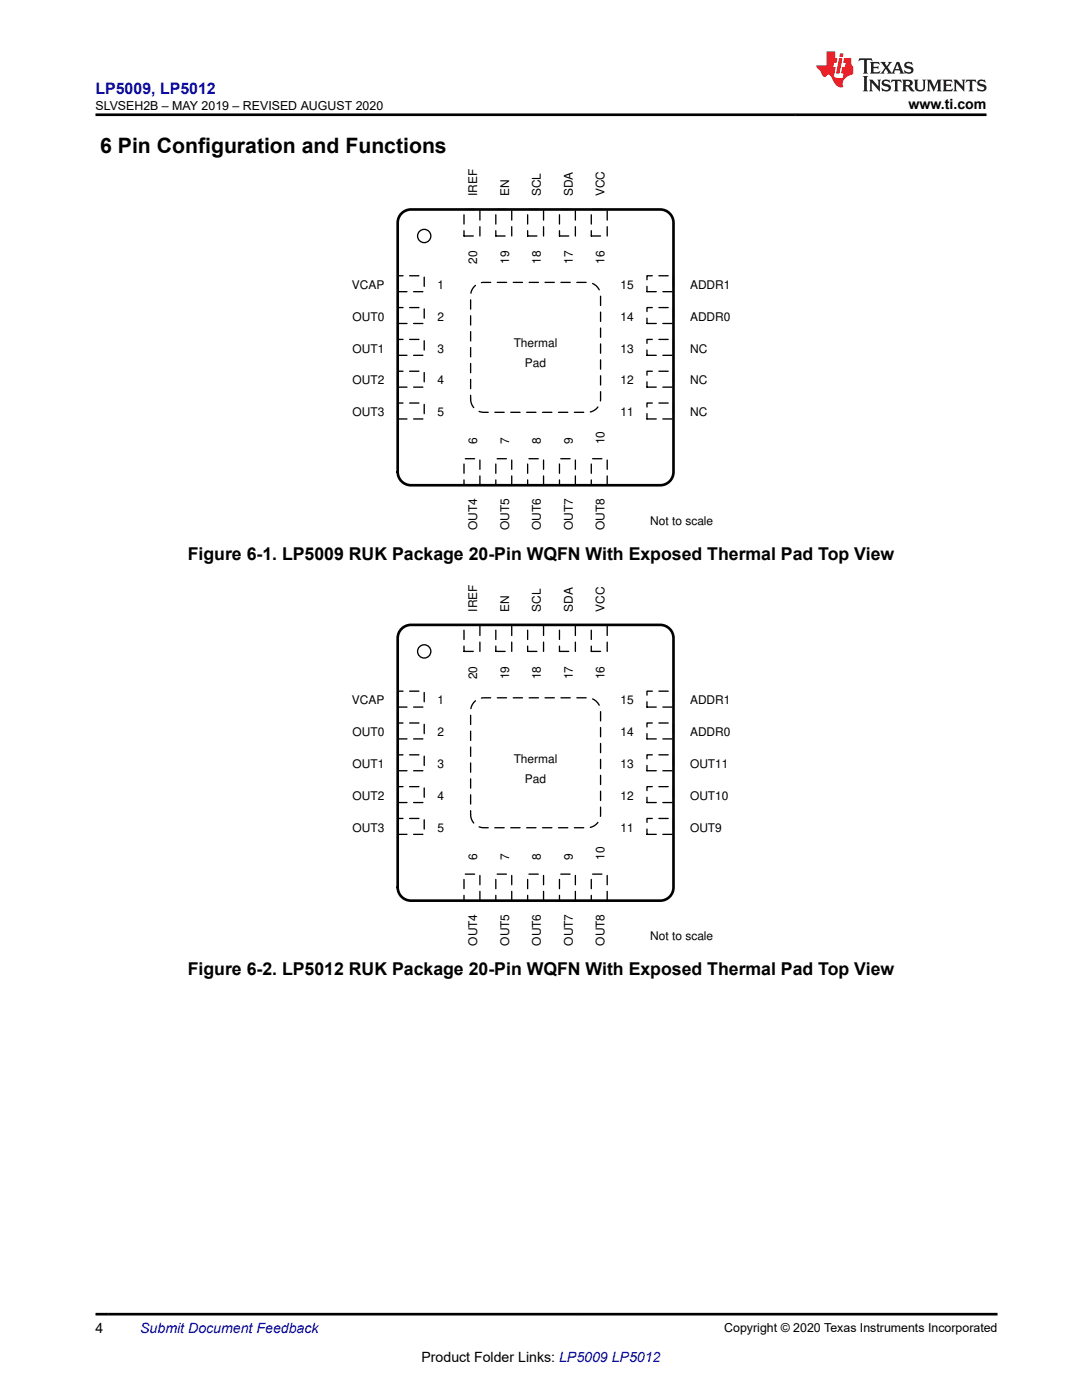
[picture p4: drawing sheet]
<svg xmlns="http://www.w3.org/2000/svg" width="216mm" height="279mm" viewBox="0 0 216 279" stroke-linecap="round" stroke-linejoin="round" font-family="sans-serif">
<defs><g id="words">
<text font-size="4.2" x="20" y="30.5">6 Pin Configuration and Functions</text>
<g font-size="3.5">
<text x="37.5" y="111.7">Figure 6-1. LP5009 RUK Package 20-Pin WQFN With Exposed Thermal Pad Top View</text>
<text x="37.5" y="194.6">Figure 6-2. LP5012 RUK Package 20-Pin WQFN With Exposed Thermal Pad Top View</text>
</g>
<text font-size="3.2" fill="#00f" x="19" y="18.7">LP5009, LP5012</text>
<g font-size="2.8">
<text x="181.3" y="21.8">www.ti.com</text>
<text x="19" y="266.1">4</text>
<text x="84.1" y="271.7">Product Folder Links: LP5009 LP5012</text>
</g>
<text font-size="2.8" fill="#00f" x="28" y="266.1">Submit Document Feedback</text>
<g font-size="2.5">
<text x="19" y="21.9">SLVSEH2B – MAY 2019 – REVISED AUGUST 2020</text>
<text x="144.5" y="265.8">Copyright © 2020 Texas Instruments Incorporated</text>
</g>
<g font-size="2.4">
<text x="95.2" y="39.2" transform="rotate(-90 95.2 39.2)">IREF</text>
<text x="101.6" y="39.2" transform="rotate(-90 101.6 39.2)">EN</text>
<text x="107.9" y="39.2" transform="rotate(-90 107.9 39.2)">SCL</text>
<text x="114.3" y="39.2" transform="rotate(-90 114.3 39.2)">SDA</text>
<text x="120.6" y="39.2" transform="rotate(-90 120.6 39.2)">VCC</text>
<text x="95.2" y="52.7" transform="rotate(-90 95.2 52.7)">20</text>
<text x="101.6" y="52.7" transform="rotate(-90 101.6 52.7)">19</text>
<text x="107.9" y="52.7" transform="rotate(-90 107.9 52.7)">18</text>
<text x="114.3" y="52.7" transform="rotate(-90 114.3 52.7)">17</text>
<text x="120.6" y="52.7" transform="rotate(-90 120.6 52.7)">16</text>
<text x="70.2" y="57.7">VCAP</text>
<text x="87.3" y="57.7">1</text>
<text x="123.8" y="57.7">15</text>
<text x="137.7" y="57.7">ADDR1</text>
<text x="70.4" y="64">OUT0</text>
<text x="87.3" y="64">2</text>
<text x="123.8" y="64">14</text>
<text x="137.7" y="64">ADDR0</text>
<text x="70.4" y="70.4">OUT1</text>
<text x="87.3" y="70.4">3</text>
<text x="102.5" y="69.3">Thermal</text>
<text x="123.8" y="70.4">13</text>
<text x="137.7" y="70.4">NC</text>
<text x="70.4" y="76.7">OUT2</text>
<text x="87.3" y="76.7">4</text>
<text x="104.8" y="73.3">Pad</text>
<text x="123.8" y="76.7">12</text>
<text x="137.7" y="76.7">NC</text>
<text x="70.4" y="83.1">OUT3</text>
<text x="87.3" y="83.1">5</text>
<text x="123.8" y="83.1">11</text>
<text x="137.7" y="83.1">NC</text>
<text x="95.2" y="88.6" transform="rotate(-90 95.2 88.6)">6</text>
<text x="101.6" y="88.6" transform="rotate(-90 101.6 88.6)">7</text>
<text x="107.9" y="88.6" transform="rotate(-90 107.9 88.6)">8</text>
<text x="114.3" y="88.6" transform="rotate(-90 114.3 88.6)">9</text>
<text x="120.6" y="88.6" transform="rotate(-90 120.6 88.6)">10</text>
<text x="95.2" y="105.8" transform="rotate(-90 95.2 105.8)">OUT4</text>
<text x="101.6" y="105.8" transform="rotate(-90 101.6 105.8)">OUT5</text>
<text x="107.9" y="105.8" transform="rotate(-90 107.9 105.8)">OUT6</text>
<text x="114.3" y="105.8" transform="rotate(-90 114.3 105.8)">OUT7</text>
<text x="120.6" y="105.8" transform="rotate(-90 120.6 105.8)">OUT8</text>
<text x="129.8" y="104.8">Not to scale</text>
<text x="95.2" y="122.1" transform="rotate(-90 95.2 122.1)">IREF</text>
<text x="101.6" y="122.1" transform="rotate(-90 101.6 122.1)">EN</text>
<text x="107.9" y="122.1" transform="rotate(-90 107.9 122.1)">SCL</text>
<text x="114.3" y="122.1" transform="rotate(-90 114.3 122.1)">SDA</text>
<text x="120.6" y="122.1" transform="rotate(-90 120.6 122.1)">VCC</text>
<text x="95.2" y="135.6" transform="rotate(-90 95.2 135.6)">20</text>
<text x="101.6" y="135.6" transform="rotate(-90 101.6 135.6)">19</text>
<text x="107.9" y="135.6" transform="rotate(-90 107.9 135.6)">18</text>
<text x="114.3" y="135.6" transform="rotate(-90 114.3 135.6)">17</text>
<text x="120.6" y="135.6" transform="rotate(-90 120.6 135.6)">16</text>
<text x="70.2" y="140.6">VCAP</text>
<text x="87.3" y="140.6">1</text>
<text x="123.8" y="140.6">15</text>
<text x="137.7" y="140.6">ADDR1</text>
<text x="70.4" y="146.9">OUT0</text>
<text x="87.3" y="146.9">2</text>
<text x="123.8" y="146.9">14</text>
<text x="137.7" y="146.9">ADDR0</text>
<text x="70.4" y="153.3">OUT1</text>
<text x="87.3" y="153.3">3</text>
<text x="102.5" y="152.2">Thermal</text>
<text x="123.8" y="153.3">13</text>
<text x="137.7" y="153.3">OUT11</text>
<text x="70.4" y="159.6">OUT2</text>
<text x="87.3" y="159.6">4</text>
<text x="104.8" y="156.2">Pad</text>
<text x="123.8" y="159.6">12</text>
<text x="137.7" y="159.6">OUT10</text>
<text x="70.4" y="166">OUT3</text>
<text x="87.3" y="166">5</text>
<text x="123.8" y="166">11</text>
<text x="137.7" y="166">OUT9</text>
<text x="95.2" y="171.5" transform="rotate(-90 95.2 171.5)">6</text>
<text x="101.6" y="171.5" transform="rotate(-90 101.6 171.5)">7</text>
<text x="107.9" y="171.5" transform="rotate(-90 107.9 171.5)">8</text>
<text x="114.3" y="171.5" transform="rotate(-90 114.3 171.5)">9</text>
<text x="120.6" y="171.5" transform="rotate(-90 120.6 171.5)">10</text>
<text x="95.2" y="188.7" transform="rotate(-90 95.2 188.7)">OUT4</text>
<text x="101.6" y="188.7" transform="rotate(-90 101.6 188.7)">OUT5</text>
<text x="107.9" y="188.7" transform="rotate(-90 107.9 188.7)">OUT6</text>
<text x="114.3" y="188.7" transform="rotate(-90 114.3 188.7)">OUT7</text>
<text x="120.6" y="188.7" transform="rotate(-90 120.6 188.7)">OUT8</text>
<text x="129.8" y="187.7">Not to scale</text>
</g>
</g></defs>
<path d="M92.6 41.8h3.2v5.3h-3.2z" fill="none" stroke="#000" stroke-width=".26" stroke-dasharray="1.9 1.3"/>
<path d="M92.6 91.5h3.2v5.3h-3.2z" fill-rule="evenodd" fill="#fff"/>
<path d="M92.6 91.5h3.2v5.3h-3.2z" fill="none" stroke="#000" stroke-width=".26" stroke-dasharray="1.9 1.3"/>
<path d="M79.4 55h5.2v3.2h-5.2z" fill-rule="evenodd" fill="#fff"/>
<path d="M79.4 55h5.2v3.2h-5.2z" fill="none" stroke="#000" stroke-width=".26" stroke-dasharray="1.9 1.3"/>
<path d="M129.1 55h5.3v3.2h-5.3z" fill-rule="evenodd" fill="#fff"/>
<path d="M129.1 55h5.3v3.2h-5.3z" fill="none" stroke="#000" stroke-width=".26" stroke-dasharray="1.9 1.3"/>
<path d="M98.9 41.8h3.2v5.3h-3.2z" fill-rule="evenodd" fill="#fff"/>
<path d="M98.9 41.8h3.2v5.3h-3.2z" fill="none" stroke="#000" stroke-width=".26" stroke-dasharray="1.9 1.3"/>
<path d="M98.9 91.5h3.2v5.3h-3.2z" fill-rule="evenodd" fill="#fff"/>
<path d="M98.9 91.5h3.2v5.3h-3.2z" fill="none" stroke="#000" stroke-width=".26" stroke-dasharray="1.9 1.3"/>
<path d="M79.4 61.4h5.2v3.2h-5.2z" fill-rule="evenodd" fill="#fff"/>
<path d="M79.4 61.4h5.2v3.2h-5.2z" fill="none" stroke="#000" stroke-width=".26" stroke-dasharray="1.9 1.3"/>
<path d="M129.1 61.4h5.3v3.2h-5.3z" fill-rule="evenodd" fill="#fff"/>
<path d="M129.1 61.4h5.3v3.2h-5.3z" fill="none" stroke="#000" stroke-width=".26" stroke-dasharray="1.9 1.3"/>
<path d="M105.3 41.8h3.2v5.3h-3.2z" fill-rule="evenodd" fill="#fff"/>
<path d="M105.3 41.8h3.2v5.3h-3.2z" fill="none" stroke="#000" stroke-width=".26" stroke-dasharray="1.9 1.3"/>
<path d="M105.3 91.5h3.2v5.3h-3.2z" fill-rule="evenodd" fill="#fff"/>
<path d="M105.3 91.5h3.2v5.3h-3.2z" fill="none" stroke="#000" stroke-width=".26" stroke-dasharray="1.9 1.3"/>
<path d="M79.4 67.7h5.2v3.2h-5.2z" fill-rule="evenodd" fill="#fff"/>
<path d="M79.4 67.7h5.2v3.2h-5.2z" fill="none" stroke="#000" stroke-width=".26" stroke-dasharray="1.9 1.3"/>
<path d="M129.1 67.7h5.3v3.2h-5.3z" fill-rule="evenodd" fill="#fff"/>
<path d="M129.1 67.7h5.3v3.2h-5.3z" fill="none" stroke="#000" stroke-width=".26" stroke-dasharray="1.9 1.3"/>
<path d="M111.6 41.8h3.2v5.3h-3.2z" fill-rule="evenodd" fill="#fff"/>
<path d="M111.6 41.8h3.2v5.3h-3.2z" fill="none" stroke="#000" stroke-width=".26" stroke-dasharray="1.9 1.3"/>
<path d="M111.6 91.5h3.2v5.3h-3.2z" fill-rule="evenodd" fill="#fff"/>
<path d="M111.6 91.5h3.2v5.3h-3.2z" fill="none" stroke="#000" stroke-width=".26" stroke-dasharray="1.9 1.3"/>
<path d="M79.4 74.1h5.2v3.2h-5.2z" fill-rule="evenodd" fill="#fff"/>
<path d="M79.4 74.1h5.2v3.2h-5.2z" fill="none" stroke="#000" stroke-width=".26" stroke-dasharray="1.9 1.3"/>
<path d="M129.1 74.1h5.3v3.2h-5.3z" fill-rule="evenodd" fill="#fff"/>
<path d="M129.1 74.1h5.3v3.2h-5.3z" fill="none" stroke="#000" stroke-width=".26" stroke-dasharray="1.9 1.3"/>
<path d="M118 41.8h3.2v5.3h-3.2z" fill-rule="evenodd" fill="#fff"/>
<path d="M118 41.8h3.2v5.3h-3.2z" fill="none" stroke="#000" stroke-width=".26" stroke-dasharray="1.9 1.3"/>
<path d="M118 91.5h3.2v5.3h-3.2z" fill-rule="evenodd" fill="#fff"/>
<path d="M118 91.5h3.2v5.3h-3.2z" fill="none" stroke="#000" stroke-width=".26" stroke-dasharray="1.9 1.3"/>
<path d="M79.4 80.4h5.2v3.2h-5.2z" fill-rule="evenodd" fill="#fff"/>
<path d="M79.4 80.4h5.2v3.2h-5.2z" fill="none" stroke="#000" stroke-width=".26" stroke-dasharray="1.9 1.3"/>
<path d="M129.1 80.4h5.3v3.2h-5.3z" fill-rule="evenodd" fill="#fff"/>
<path d="M129.1 80.4h5.3v3.2h-5.3z" fill="none" stroke="#000" stroke-width=".26" stroke-dasharray="1.9 1.3"/>
<circle cx="84.6" cy="47.1" r="1.32" fill="none" stroke="#000" stroke-width=".26"/>
<path d="M79.9 42.8a2.65 2.65 0 0 1 2.1-1h49.7a2.65 2.65 0 0 1 2.7 2.7v49.7a2.65 2.65 0 0 1-2.7 2.6h-49.7a2.65 2.65 0 0 1-2.6-2.6v-49.7v-.7z" fill="none" stroke="#000" stroke-width=".53"/>
<path d="M94.5 57.3a2.65 2.65 0 0 1 2.1-.9h20.6a2.65 2.65 0 0 1 2.6 2.6v20.6a2.65 2.65 0 0 1-2.6 2.7h-20.6a2.65 2.65 0 0 1-2.7-2.7v-20.6l.1-.6z" fill-rule="evenodd" fill="#fff"/>
<path d="M94.5 57.3a2.65 2.65 0 0 1 2.1-.9h20.6a2.65 2.65 0 0 1 2.6 2.6v20.6a2.65 2.65 0 0 1-2.6 2.7h-20.6a2.65 2.65 0 0 1-2.7-2.7v-20.6l.1-.6z" fill="none" stroke="#000" stroke-width=".26" stroke-dasharray="1.9 1.3"/>
<path d="M92.6 124.7h3.2v5.3h-3.2z" fill-rule="evenodd" fill="#fff"/>
<path d="M92.6 124.7h3.2v5.3h-3.2z" fill="none" stroke="#000" stroke-width=".26" stroke-dasharray="1.9 1.3"/>
<path d="M92.6 174.5h3.2v5.2h-3.2z" fill-rule="evenodd" fill="#fff"/>
<path d="M92.6 174.5h3.2v5.2h-3.2z" fill="none" stroke="#000" stroke-width=".26" stroke-dasharray="1.9 1.3"/>
<path d="M79.4 137.9h5.2v3.2h-5.2z" fill-rule="evenodd" fill="#fff"/>
<path d="M79.4 137.9h5.2v3.2h-5.2z" fill="none" stroke="#000" stroke-width=".26" stroke-dasharray="1.9 1.3"/>
<path d="M129.1 137.9h5.3v3.2h-5.3z" fill-rule="evenodd" fill="#fff"/>
<path d="M129.1 137.9h5.3v3.2h-5.3z" fill="none" stroke="#000" stroke-width=".26" stroke-dasharray="1.9 1.3"/>
<path d="M98.9 124.7h3.2v5.3h-3.2z" fill-rule="evenodd" fill="#fff"/>
<path d="M98.9 124.7h3.2v5.3h-3.2z" fill="none" stroke="#000" stroke-width=".26" stroke-dasharray="1.9 1.3"/>
<path d="M98.9 174.5h3.2v5.2h-3.2z" fill-rule="evenodd" fill="#fff"/>
<path d="M98.9 174.5h3.2v5.2h-3.2z" fill="none" stroke="#000" stroke-width=".26" stroke-dasharray="1.9 1.3"/>
<path d="M79.4 144.3h5.2v3.2h-5.2z" fill-rule="evenodd" fill="#fff"/>
<path d="M79.4 144.3h5.2v3.2h-5.2z" fill="none" stroke="#000" stroke-width=".26" stroke-dasharray="1.9 1.3"/>
<path d="M129.1 144.3h5.3v3.2h-5.3z" fill-rule="evenodd" fill="#fff"/>
<path d="M129.1 144.3h5.3v3.2h-5.3z" fill="none" stroke="#000" stroke-width=".26" stroke-dasharray="1.9 1.3"/>
<path d="M105.3 124.7h3.2v5.3h-3.2z" fill-rule="evenodd" fill="#fff"/>
<path d="M105.3 124.7h3.2v5.3h-3.2z" fill="none" stroke="#000" stroke-width=".26" stroke-dasharray="1.9 1.3"/>
<path d="M105.3 174.5h3.2v5.2h-3.2z" fill-rule="evenodd" fill="#fff"/>
<path d="M105.3 174.5h3.2v5.2h-3.2z" fill="none" stroke="#000" stroke-width=".26" stroke-dasharray="1.9 1.3"/>
<path d="M79.4 150.6h5.2v3.2h-5.2z" fill-rule="evenodd" fill="#fff"/>
<path d="M79.4 150.6h5.2v3.2h-5.2z" fill="none" stroke="#000" stroke-width=".26" stroke-dasharray="1.9 1.3"/>
<path d="M129.1 150.6h5.3v3.2h-5.3z" fill-rule="evenodd" fill="#fff"/>
<path d="M129.1 150.6h5.3v3.2h-5.3z" fill="none" stroke="#000" stroke-width=".26" stroke-dasharray="1.9 1.3"/>
<path d="M111.6 124.7h3.2v5.3h-3.2z" fill-rule="evenodd" fill="#fff"/>
<path d="M111.6 124.7h3.2v5.3h-3.2z" fill="none" stroke="#000" stroke-width=".26" stroke-dasharray="1.9 1.3"/>
<path d="M111.6 174.5h3.2v5.2h-3.2z" fill-rule="evenodd" fill="#fff"/>
<path d="M111.6 174.5h3.2v5.2h-3.2z" fill="none" stroke="#000" stroke-width=".26" stroke-dasharray="1.9 1.3"/>
<path d="M79.4 157h5.2v3.2h-5.2z" fill-rule="evenodd" fill="#fff"/>
<path d="M79.4 157h5.2v3.2h-5.2z" fill="none" stroke="#000" stroke-width=".26" stroke-dasharray="1.9 1.3"/>
<path d="M129.1 157h5.3v3.2h-5.3z" fill-rule="evenodd" fill="#fff"/>
<path d="M129.1 157h5.3v3.2h-5.3z" fill="none" stroke="#000" stroke-width=".26" stroke-dasharray="1.9 1.3"/>
<path d="M118 124.7h3.2v5.3h-3.2z" fill-rule="evenodd" fill="#fff"/>
<path d="M118 124.7h3.2v5.3h-3.2z" fill="none" stroke="#000" stroke-width=".26" stroke-dasharray="1.9 1.3"/>
<path d="M118 174.5h3.2v5.2h-3.2z" fill-rule="evenodd" fill="#fff"/>
<path d="M118 174.5h3.2v5.2h-3.2z" fill="none" stroke="#000" stroke-width=".26" stroke-dasharray="1.9 1.3"/>
<path d="M79.4 163.3h5.2v3.2h-5.2z" fill-rule="evenodd" fill="#fff"/>
<path d="M79.4 163.3h5.2v3.2h-5.2z" fill="none" stroke="#000" stroke-width=".26" stroke-dasharray="1.9 1.3"/>
<path d="M129.1 163.3h5.3v3.2h-5.3z" fill-rule="evenodd" fill="#fff"/>
<path d="M129.1 163.3h5.3v3.2h-5.3z" fill="none" stroke="#000" stroke-width=".26" stroke-dasharray="1.9 1.3"/>
<circle cx="84.6" cy="130" r="1.32" fill="none" stroke="#000" stroke-width=".26"/>
<path d="M79.9 125.7a2.65 2.65 0 0 1 2.1-1h49.7a2.65 2.65 0 0 1 2.7 2.7v49.7a2.65 2.65 0 0 1-2.7 2.6h-49.7a2.65 2.65 0 0 1-2.6-2.6v-49.7v-.7z" fill="none" stroke="#000" stroke-width=".53"/>
<path d="M94.5 140.3a2.65 2.65 0 0 1 2.1-1h20.6a2.65 2.65 0 0 1 2.6 2.6v20.6a2.65 2.65 0 0 1-2.6 2.7h-20.6a2.65 2.65 0 0 1-2.7-2.7v-20.6l.1-.6z" fill-rule="evenodd" fill="#fff"/>
<path d="M94.5 140.3a2.65 2.65 0 0 1 2.1-1h20.6a2.65 2.65 0 0 1 2.6 2.6v20.6a2.65 2.65 0 0 1-2.6 2.7h-20.6a2.65 2.65 0 0 1-2.7-2.7v-20.6l.1-.6z" fill="none" stroke="#000" stroke-width=".26" stroke-dasharray="1.9 1.3"/>
<path d="M171.5 11.6l-.2 .6 .5-.2h.6v.1v2.2l-.2 .4h1l-.2-.4v-2.2v-.1h.5l.6 .2-.2-.6zM173.6 12.4l.2 .3v1.6l-.2 .4h1.9l.1-.6a1.08 1.08 0 0 1-1.3 .2v-.7h.6l.4 .2v-.7l-.4 .2h-.6v-.5l.2-.2a1 1 0 0 1 1 .3l-.1-.5zM175.7 12.4l.9 1.1-1 1.2h.9l-.2-.2 .5-.8 .4 .8-.2 .2h1.6l-.2-.2 .2-.5h.9l.1 .5-.1 .2h.9l-.2-.4-.8-1.9h-.5l-.9 2.1-.9-1.1 .9-1h-.8l.2 .2-.4 .6-.4-.6 .2-.2zM179 12.8l.4 1h-.7zM180.7 12.5a.65 .65 0 0 0-.2 .7 .65 .65 0 0 0 .6 .5l.6 .1 .1 .3a.79 .79 0 0 1-.7 .4 .79 .79 0 0 1-.7-.5l.1 .7 .2-.1a.93 .93 0 0 0 1.1 0 .93 .93 0 0 0 .4-.9 1.46 1.46 0 0 0-1.2-.6l-.1-.3a1.09 1.09 0 0 1 1.2 .2l-.2-.6-.1 .1-.5-.2zM172.2 15.2l.2 .4v2.2l-.2 .4h1l-.2-.4v-2.2l.2-.4zM173.4 15.9l.2 .4v1.5l-.2 .4h.8l-.3-.4 .1-1.3 1.6 1.8v-2l.2-.4h-.7l.1 .2 .1 1.1-1.2-1.3zM176.2 16a.65 .65 0 0 0-.2 .8 .65 .65 0 0 0 .6 .4l.6 .2 .1 .2a.79 .79 0 0 1-.7 .4 .79 .79 0 0 1-.7-.5l.1 .7 .2-.1a.93 .93 0 0 0 1.1 .1 .93 .93 0 0 0 .4-1 1.46 1.46 0 0 0-1.2-.5l-.1-.4a1.09 1.09 0 0 1 1.2 .2l-.1-.6-.2 .1-.5-.1zM177.9 15.9l-.1 .6a.63 .63 0 0 1 .8-.3v1.6l-.3 .4h1l-.2-.4v-1.6a.66 .66 0 0 1 .8 .3l-.1-.6zM180 15.9l.2 .4v1.5l-.2 .4h1l-.2-.2-.1-.7h.5l.1 .2a.79 .79 0 0 0 1.2 .6l-1-.9a.61 .61 0 0 0 .6-.6 .61 .61 0 0 0-.5-.7zM180.8 16.2h.1a.47 .47 0 0 1 .5 .1 .47 .47 0 0 1 .1 .5l-.1 .1-.7 .1zM182.3 15.9l.2 .2a2.27 2.27 0 0 0 .4 2 1.04 1.04 0 0 0 1.7-.7v-1.3l.2-.2h-.8l.2 .4v1.1a.6 .6 0 0 1-.6 .6 .6 .6 0 0 1-.6-.6v-1.1l.3-.4zM184.9 15.9l.2 .4v1.5l-.2 .4h.8l-.3-.4v-1.4l.9 1.9 .9-1.9v1.4l-.3 .4h1l-.2-.4v-1.5l.2-.4h-.8l-.7 1.5-.6-1.5zM188.1 15.9l.2 .4v1.5l-.2 .4h1.9l.1-.6a1.09 1.09 0 0 1-1.3 .2v-.7h.6l.4 .2v-.6l-.4 .2h-.6v-.6l.2-.1a1.01 1.01 0 0 1 1 .3l-.1-.6zM190.2 15.9l.3 .4v1.5l-.3 .4h.8l-.2-.4v-1.3l1.6 1.8v-2l.2-.4h-.7l.2 .2v1.1l-1.2-1.3zM192.8 15.9l-.1 .6a.63 .63 0 0 1 .8-.3v1.6l-.3 .4h1l-.2-.4v-1.6a.66 .66 0 0 1 .8 .3l-.1-.6zM195.2 16a.65 .65 0 0 0-.2 .8 .65 .65 0 0 0 .6 .4l.6 .2 .2 .2a.79 .79 0 0 1-.7 .4 .79 .79 0 0 1-.7-.5l.1 .7 .2-.1a.93 .93 0 0 0 1 .1 .93 .93 0 0 0 .5-1 1.46 1.46 0 0 0-1.3-.5v-.4a1.09 1.09 0 0 1 1.2 .2l-.2-.6-.2 .1-.5-.1z" fill="#231f20"/>
<path d="M164.9 10.3v2.7h-2l.1 .4 .8 1a.95 .95 0 0 0 1 .9 .59 .59 0 0 1 .5-.4 .59 .59 0 0 1 .5 .3l.4 .8a1.59 1.59 0 0 0 2.1 1.4 1.61 1.61 0 0 1 1-2.3l1-.3-.1-1.5a1.59 1.59 0 0 1-.3-1.7h-1.5l-.2 .9h.6l-.2 .9h-.5l-.2 .9v.3l.4 .1-.1 .9h-.7a.73 .73 0 0 1-1-.7l.3-1.5h-.5l.1-.9h.5l.2-.9h-.5v-1.3zM167.4 11.6l-.6 3.1h.7l.6-3.1zM167.6 10.7l-.1 .6h.7l.1-.6z" fill="#ed1c24"/>
<path d="M19 22.9h177.8M19 262.3h180" fill="none" stroke="#000" stroke-width=".53"/>
<use href="#words"/>
</svg>
